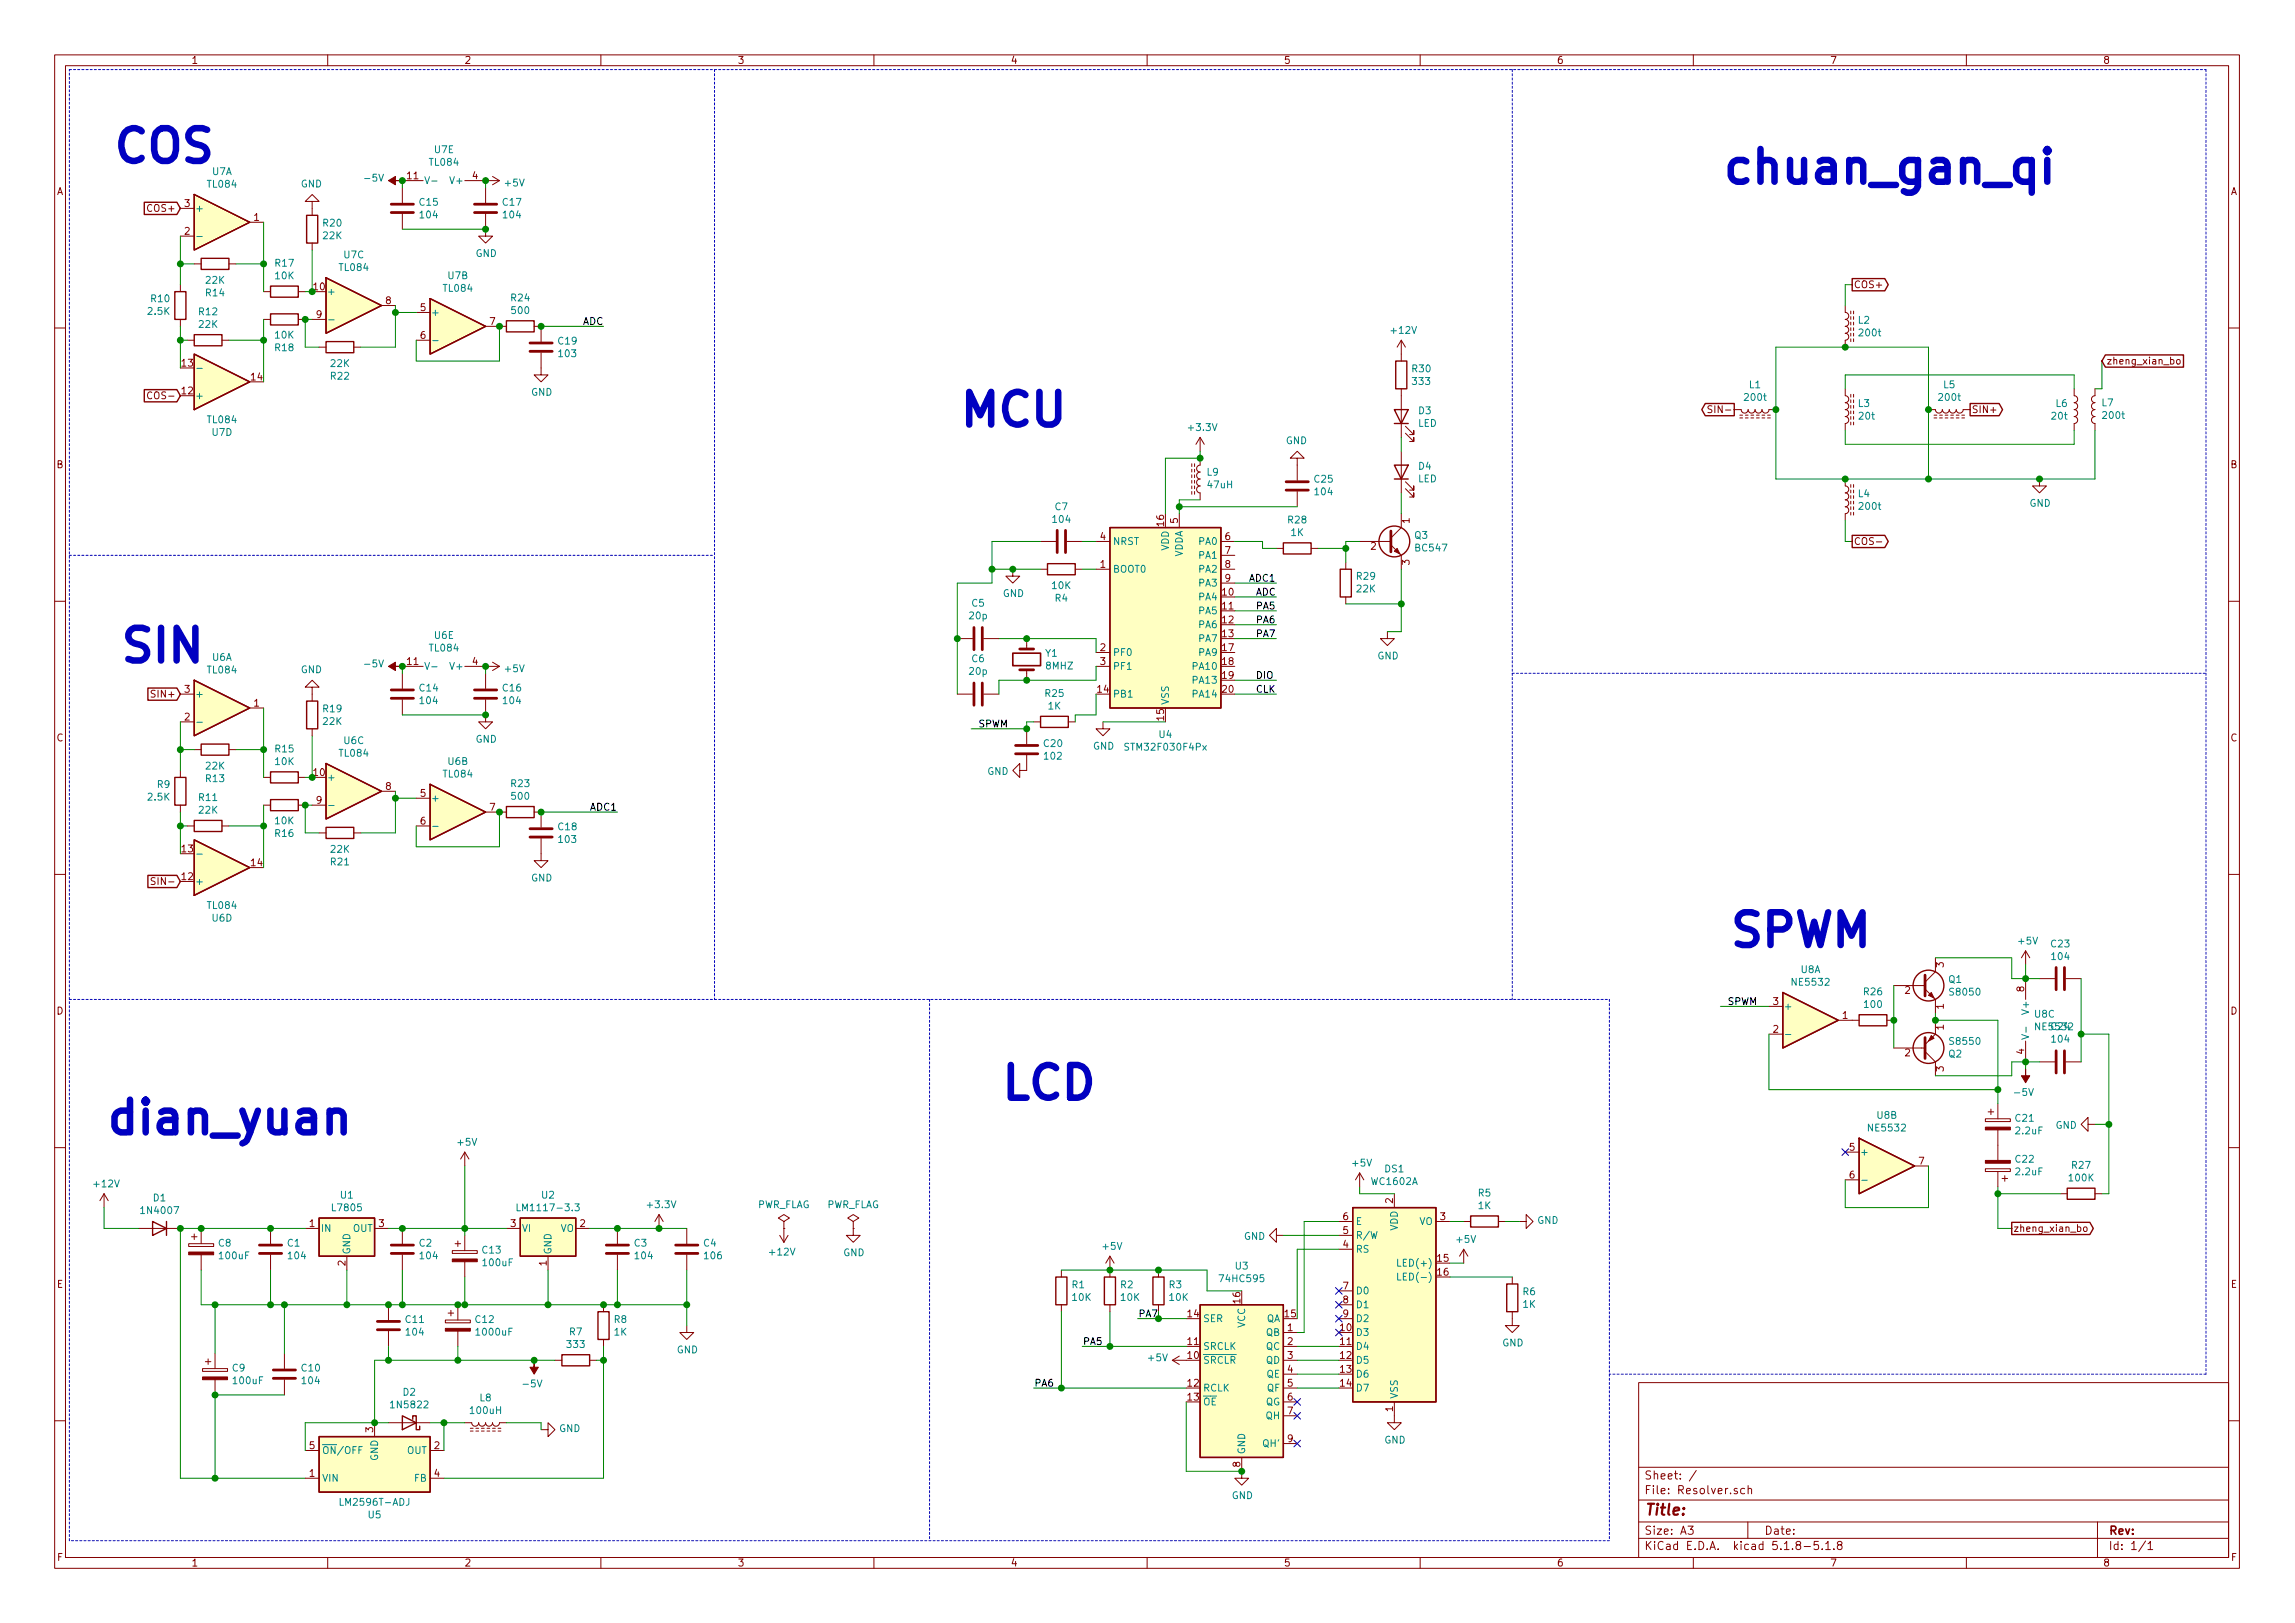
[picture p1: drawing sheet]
<svg xmlns="http://www.w3.org/2000/svg" width="420mm" height="297mm" viewBox="0 0 420 297" stroke-linecap="round" stroke-linejoin="round" font-family="sans-serif">
<defs><g id="words">
<g font-size="8.3" fill="#0000c2">
<text x="20.3" y="29.8">COS</text>
<text x="315" y="33.6">chuan_gan_qi</text>
<text x="175.3" y="78">MCU</text>
<text x="21.6" y="121.2">SIN</text>
<text x="316.2" y="173.3">SPWM</text>
<text x="182.9" y="201.2">LCD</text>
<text x="19" y="207.6">dian_yuan</text>
</g>
<text font-size="2.8" fill="#840000" x="301" y="277.3">Title:</text>
<g font-size="2.1" fill="#840000">
<text x="301" y="273.5">File: Resolver.sch</text>
<text x="301" y="270.8">Sheet: /</text>
<text x="301" y="280.9">Size: A3</text>
<text x="323" y="280.9">Date:</text>
<text x="386" y="280.9">Rev:</text>
<text x="301" y="283.7">KiCad E.D.A. kicad 5.1.8-5.1.8</text>
<text x="386" y="283.7">Id: 1/1</text>
</g>
<g font-size="1.8" fill="#840000">
<text x="35" y="11.7">1</text>
<text x="85" y="11.7">2</text>
<text x="135" y="11.7">3</text>
<text x="185" y="11.7">4</text>
<text x="235" y="11.7">5</text>
<text x="285" y="11.7">6</text>
<text x="335" y="11.7">7</text>
<text x="385" y="11.7">8</text>
<text x="10.4" y="35.7">A</text>
<text x="74.6" y="32.8">11</text>
<text x="86.5" y="32.8">4</text>
<text x="408.4" y="35.7">A</text>
<text x="27.4" y="38.8">COS+</text>
<text x="33.8" y="37.9">3</text>
<text x="46.5" y="40.4">1</text>
<text x="33.8" y="43">2</text>
<text x="57.5" y="53.1">10</text>
<text x="339.3" y="52.7">COS+</text>
<text x="57.9" y="58.2">9</text>
<text x="70.6" y="55.7">8</text>
<text x="77" y="56.9">5</text>
<text x="89.7" y="59.5">7</text>
<text x="77" y="62">6</text>
<text x="33.3" y="67.1">13</text>
<text x="46" y="69.6">14</text>
<text x="385.6" y="66.7">zheng_xian_bo</text>
<text x="27.8" y="73.1">COS-</text>
<text x="33.3" y="72.2">12</text>
<text x="313.7" y="75.6">SIN-</text>
<text x="360.9" y="75.6">SIN+</text>
<text x="10.4" y="85.7">B</text>
<text x="408.4" y="85.7">B</text>
<text x="215.6" y="95.8" transform="rotate(-90 215.6 95.8)">5</text>
<text x="258.1" y="95.8" transform="rotate(-90 258.1 95.8)">1</text>
<text x="201.4" y="98.8">4</text>
<text x="213.1" y="96.3" transform="rotate(-90 213.1 96.3)">16</text>
<text x="224.3" y="98.8">6</text>
<text x="224.3" y="101.4">7</text>
<text x="251" y="100.6">2</text>
<text x="339.3" y="99.7">COS-</text>
<text x="201.4" y="103.9">1</text>
<text x="224.3" y="103.9">8</text>
<text x="224.3" y="106.5">9</text>
<text x="258.1" y="103.4" transform="rotate(-90 258.1 103.4)">3</text>
<text x="223.8" y="109">10</text>
<text x="223.8" y="111.5">11</text>
<text x="201.4" y="119.2">2</text>
<text x="223.8" y="114.1">12</text>
<text x="223.8" y="116.6">13</text>
<text x="223.8" y="119.2">17</text>
<text x="74.6" y="121.7">11</text>
<text x="86.5" y="121.7">4</text>
<text x="201.4" y="121.7">3</text>
<text x="223.8" y="121.7">18</text>
<text x="223.8" y="124.2">19</text>
<text x="28.2" y="127.7">SIN+</text>
<text x="33.8" y="131.9">2</text>
<text x="33.8" y="126.8">3</text>
<text x="46.5" y="129.3">1</text>
<text x="201" y="126.8">14</text>
<text x="213.1" y="131.8" transform="rotate(-90 213.1 131.8)">15</text>
<text x="223.8" y="126.8">20</text>
<text x="10.4" y="135.7">C</text>
<text x="408.4" y="135.7">C</text>
<text x="57.5" y="142">10</text>
<text x="57.9" y="147.1">9</text>
<text x="70.6" y="144.6">8</text>
<text x="77" y="145.8">5</text>
<text x="89.7" y="148.4">7</text>
<text x="33.3" y="156">13</text>
<text x="77" y="150.9">6</text>
<text x="28.7" y="162">SIN-</text>
<text x="33.3" y="161.1">12</text>
<text x="46" y="158.5">14</text>
<text x="355.9" y="177" transform="rotate(-90 355.9 177)">3</text>
<text x="10.4" y="185.7">D</text>
<text x="324.6" y="183.9">3</text>
<text x="348.8" y="181.9">2</text>
<text x="355.9" y="184.7" transform="rotate(-90 355.9 184.7)">1</text>
<text x="370.6" y="181.5" transform="rotate(-90 370.6 181.5)">8</text>
<text x="408.4" y="185.7">D</text>
<text x="324.6" y="189">2</text>
<text x="337.3" y="186.5">1</text>
<text x="355.9" y="188.5" transform="rotate(-90 355.9 188.5)">1</text>
<text x="348.8" y="193.3">2</text>
<text x="355.9" y="196.1" transform="rotate(-90 355.9 196.1)">3</text>
<text x="370.6" y="192.9" transform="rotate(-90 370.6 192.9)">4</text>
<text x="338.6" y="210.6">5</text>
<text x="338.6" y="215.7">6</text>
<text x="351.3" y="213.1">7</text>
<text x="255" y="220.2" transform="rotate(-90 255 220.2)">2</text>
<text x="56.7" y="224.6">1</text>
<text x="69.4" y="224.6">3</text>
<text x="93.5" y="224.6">3</text>
<text x="106.2" y="224.6">2</text>
<text x="245.9" y="225.8">5</text>
<text x="245.9" y="223.3">6</text>
<text x="263.7" y="223.3">3</text>
<text x="368.6" y="225.5">zheng_xian_bo</text>
<text x="63.2" y="231.7" transform="rotate(-90 63.2 231.7)">2</text>
<text x="100.1" y="231.7" transform="rotate(-90 100.1 231.7)">1</text>
<text x="245.9" y="228.4">4</text>
<text x="263.2" y="230.9">15</text>
<text x="263.2" y="233.5">16</text>
<text x="10.4" y="235.7">E</text>
<text x="227.1" y="238.5" transform="rotate(-90 227.1 238.5)">16</text>
<text x="245.9" y="236">7</text>
<text x="245.9" y="238.5">8</text>
<text x="408.4" y="235.7">E</text>
<text x="217.5" y="241.1">14</text>
<text x="235.3" y="241.1">15</text>
<text x="235.7" y="243.6">1</text>
<text x="245.4" y="243.6">10</text>
<text x="245.9" y="241.1">9</text>
<text x="217.5" y="248.7">10</text>
<text x="217.5" y="246.2">11</text>
<text x="235.7" y="246.2">2</text>
<text x="235.7" y="248.7">3</text>
<text x="235.7" y="251.2">4</text>
<text x="245.4" y="246.2">11</text>
<text x="245.4" y="248.7">12</text>
<text x="245.4" y="251.2">13</text>
<text x="217.5" y="253.8">12</text>
<text x="217.5" y="256.3">13</text>
<text x="235.7" y="253.8">5</text>
<text x="235.7" y="256.3">6</text>
<text x="245.4" y="253.8">14</text>
<text x="68.3" y="262.1" transform="rotate(-90 68.3 262.1)">3</text>
<text x="235.7" y="258.9">7</text>
<text x="235.7" y="263.9">9</text>
<text x="255" y="258.3" transform="rotate(-90 255 258.3)">1</text>
<text x="56.7" y="265.2">5</text>
<text x="79.5" y="265.2">2</text>
<text x="227.1" y="268.5" transform="rotate(-90 227.1 268.5)">8</text>
<text x="56.7" y="270.3">1</text>
<text x="79.5" y="270.3">4</text>
<text x="10.5" y="285.7">F</text>
<text x="35" y="286.7">1</text>
<text x="85" y="286.7">2</text>
<text x="135" y="286.7">3</text>
<text x="185" y="286.7">4</text>
<text x="235" y="286.7">5</text>
<text x="285" y="286.7">6</text>
<text x="335" y="286.7">7</text>
<text x="385" y="286.7">8</text>
<text x="408.5" y="285.7">F</text>
</g>
<g font-size="1.8" fill="#008484">
<text x="79.6" y="28">U7E</text>
<text x="38.1" y="34.4">TL084</text>
<text x="38.9" y="32">U7A</text>
<text x="55.1" y="34.3">GND</text>
<text x="67" y="33.2">-5V</text>
<text x="78.7" y="30.3">TL084</text>
<text x="82.8" y="33.7">V+</text>
<text x="92.6" y="34.1">+5V</text>
<text x="35.7" y="38.8">+</text>
<text x="59.2" y="41.5">R20</text>
<text x="76.9" y="37.7">C15</text>
<text x="77" y="40">104</text>
<text x="92.1" y="37.7">C17</text>
<text x="92.2" y="40">104</text>
<text x="59.2" y="43.8">22K</text>
<text x="63" y="47.3">U7C</text>
<text x="87.1" y="47">GND</text>
<text x="37.7" y="51.9">22K</text>
<text x="50.4" y="48.8">R17</text>
<text x="50.4" y="51.1">10K</text>
<text x="62.2" y="49.6">TL084</text>
<text x="81.3" y="53.4">TL084</text>
<text x="82.1" y="51.1">U7B</text>
<text x="27.2" y="57.6">2.5K</text>
<text x="27.7" y="55.3">R10</text>
<text x="36.5" y="57.7">R12</text>
<text x="37.7" y="54.2">R14</text>
<text x="59.8" y="54">+</text>
<text x="78.9" y="57.8">+</text>
<text x="93.6" y="55.2">R24</text>
<text x="93.8" y="57.5">500</text>
<text x="340.2" y="59.2">L2</text>
<text x="36.5" y="60">22K</text>
<text x="50.4" y="64.3">R18</text>
<text x="50.4" y="62">10K</text>
<text x="102.3" y="63.1">C19</text>
<text x="102.4" y="65.4">103</text>
<text x="254.8" y="61.1">+12V</text>
<text x="340.5" y="61.6">200t</text>
<text x="60.6" y="69.5">R22</text>
<text x="60.6" y="67.2">22K</text>
<text x="258.6" y="68.1">R30</text>
<text x="258.7" y="70.4">333</text>
<text x="320.3" y="71.1">L1</text>
<text x="355.9" y="71.1">L5</text>
<text x="35.7" y="73.1">+</text>
<text x="38.1" y="77.5">TL084</text>
<text x="97.2" y="72.4">GND</text>
<text x="259.7" y="75.8">D3</text>
<text x="319.6" y="73.4">200t</text>
<text x="340.2" y="74.5">L3</text>
<text x="340.4" y="76.8">20t</text>
<text x="355.1" y="73.4">200t</text>
<text x="375.7" y="76.8">20t</text>
<text x="376.4" y="74.5">L6</text>
<text x="384.8" y="74.4">L7</text>
<text x="385.1" y="76.7">200t</text>
<text x="38.9" y="79.8">U7D</text>
<text x="217.8" y="78.9">+3.3V</text>
<text x="235.4" y="81.3">GND</text>
<text x="259.6" y="78.1">LED</text>
<text x="221" y="87.1">L9</text>
<text x="221.2" y="89.4">47uH</text>
<text x="240.7" y="88.3">C25</text>
<text x="259.6" y="88.3">LED</text>
<text x="259.7" y="86">D4</text>
<text x="192.8" y="95.7">104</text>
<text x="193.2" y="93.4">C7</text>
<text x="235.9" y="95.8">R28</text>
<text x="240.8" y="90.6">104</text>
<text x="340.2" y="91">L4</text>
<text x="340.5" y="93.3">200t</text>
<text x="371.6" y="92.7">GND</text>
<text x="203.7" y="99.7">NRST</text>
<text x="214" y="100.8" transform="rotate(-90 214 100.8)">VDD</text>
<text x="219.6" y="99.7">PA0</text>
<text x="236.4" y="98.1">1K</text>
<text x="259" y="98.6">Q3</text>
<text x="259.3" y="100.9">BC547</text>
<text x="192.7" y="107.8">10K</text>
<text x="203.7" y="104.8">BOOT0</text>
<text x="216.5" y="102.1" transform="rotate(-90 216.5 102.1)">VDDA</text>
<text x="219.6" y="102.3">PA1</text>
<text x="219.6" y="104.8">PA2</text>
<text x="219.6" y="107.4">PA3</text>
<text x="248.4" y="106.1">R29</text>
<text x="177.5" y="113.3">20p</text>
<text x="178" y="111">C5</text>
<text x="183.6" y="109.3">GND</text>
<text x="193.2" y="110.1">R4</text>
<text x="219.6" y="109.9">PA4</text>
<text x="219.6" y="112.4">PA5</text>
<text x="248.4" y="108.4">22K</text>
<text x="78.7" y="119.2">TL084</text>
<text x="79.6" y="116.9">U6E</text>
<text x="219.6" y="115">PA6</text>
<text x="219.6" y="117.5">PA7</text>
<text x="38.1" y="123.3">TL084</text>
<text x="38.9" y="120.9">U6A</text>
<text x="55.1" y="123.2">GND</text>
<text x="67" y="122.1">-5V</text>
<text x="82.8" y="122.6">V+</text>
<text x="92.6" y="123">+5V</text>
<text x="177.5" y="123.5">20p</text>
<text x="178" y="121.2">C6</text>
<text x="191.4" y="120.2">Y1</text>
<text x="191.5" y="122.5">8MHZ</text>
<text x="203.7" y="120.1">PF0</text>
<text x="203.7" y="122.6">PF1</text>
<text x="218.6" y="122.6">PA10</text>
<text x="218.6" y="125.1">PA13</text>
<text x="219.6" y="120.1">PA9</text>
<text x="252.2" y="120.7">GND</text>
<text x="35.7" y="127.7">+</text>
<text x="59.2" y="130.4">R19</text>
<text x="76.9" y="126.6">C14</text>
<text x="77" y="128.9">104</text>
<text x="92.1" y="126.6">C16</text>
<text x="92.2" y="128.9">104</text>
<text x="191.4" y="127.5">R25</text>
<text x="191.9" y="129.9">1K</text>
<text x="203.7" y="127.7">PB1</text>
<text x="214" y="129.1" transform="rotate(-90 214 129.1)">VSS</text>
<text x="218.6" y="127.7">PA14</text>
<text x="50.4" y="137.7">R15</text>
<text x="59.2" y="132.7">22K</text>
<text x="63" y="136.2">U6C</text>
<text x="87.1" y="135.9">GND</text>
<text x="191.2" y="136.7">C20</text>
<text x="200.1" y="137.2">GND</text>
<text x="206.4" y="137.4">STM32F030F4Px</text>
<text x="212.2" y="135.1">U4</text>
<text x="37.7" y="143.1">R13</text>
<text x="37.7" y="140.8">22K</text>
<text x="50.4" y="140">10K</text>
<text x="59.8" y="142.9">+</text>
<text x="62.2" y="138.5">TL084</text>
<text x="81.3" y="142.3">TL084</text>
<text x="82.1" y="140">U6B</text>
<text x="180.7" y="141.8">GND</text>
<text x="191.3" y="139">102</text>
<text x="27.2" y="146.5">2.5K</text>
<text x="28.8" y="144.2">R9</text>
<text x="36.5" y="146.6">R11</text>
<text x="36.5" y="148.9">22K</text>
<text x="78.9" y="146.7">+</text>
<text x="93.6" y="144.1">R23</text>
<text x="93.8" y="146.4">500</text>
<text x="50.4" y="153.2">R16</text>
<text x="50.4" y="150.9">10K</text>
<text x="102.3" y="152">C18</text>
<text x="102.4" y="154.3">103</text>
<text x="35.7" y="162">+</text>
<text x="60.6" y="158.4">R21</text>
<text x="60.6" y="156.1">22K</text>
<text x="97.2" y="161.3">GND</text>
<text x="38.1" y="166.4">TL084</text>
<text x="38.9" y="168.7">U6D</text>
<text x="369.6" y="172.9">+5V</text>
<text x="375.6" y="173.4">C23</text>
<text x="329.7" y="178.1">U8A</text>
<text x="356.8" y="179.9">Q1</text>
<text x="375.7" y="175.7">104</text>
<text x="326.5" y="184.8">+</text>
<text x="328.3" y="180.4">NE5532</text>
<text x="341.3" y="182.2">R26</text>
<text x="341.4" y="184.5">100</text>
<text x="357.2" y="182.2">S8050</text>
<text x="371.5" y="185.3" transform="rotate(-90 371.5 185.3)">V+</text>
<text x="357.2" y="191.2">S8550</text>
<text x="372.5" y="186.2">U8C</text>
<text x="372.8" y="188.6">NE5532</text>
<text x="375.6" y="188.5">C24</text>
<text x="375.7" y="190.8">104</text>
<text x="356.8" y="193.5">Q2</text>
<text x="369.1" y="200.6">-5V</text>
<text x="83.9" y="209.7">+5V</text>
<text x="342.2" y="207.1">NE5532</text>
<text x="343.7" y="204.8">U8B</text>
<text x="369" y="205.3">C21</text>
<text x="369.1" y="207.6">2.2uF</text>
<text x="376.3" y="206.6">GND</text>
<text x="247.7" y="213.5">+5V</text>
<text x="253.6" y="214.6">DS1</text>
<text x="340.5" y="211.5">+</text>
<text x="369" y="212.8">C22</text>
<text x="369.1" y="215.1">2.2uF</text>
<text x="379.4" y="213.9">R27</text>
<text x="17.3" y="217.3">+12V</text>
<text x="28.1" y="219.9">D1</text>
<text x="61" y="221.7">L7805</text>
<text x="62.4" y="219.4">U1</text>
<text x="95.6" y="221.7">LM1117-3.3</text>
<text x="99.2" y="219.4">U2</text>
<text x="118.7" y="221.1">+3.3V</text>
<text x="138.6" y="221.1">PWR_FLAG</text>
<text x="151.3" y="221.1">PWR_FLAG</text>
<text x="251.2" y="216.9">WC1602A</text>
<text x="270.7" y="219">R5</text>
<text x="270.7" y="221.3">1K</text>
<text x="378.9" y="216.2">100K</text>
<text x="26.1" y="222.2">1N4007</text>
<text x="58.7" y="225.5">IN</text>
<text x="64.6" y="225.5">OUT</text>
<text x="95.5" y="225.5">VI</text>
<text x="102.6" y="225.5">VO</text>
<text x="227.7" y="226.9">GND</text>
<text x="248.2" y="226.7">R/W</text>
<text x="248.2" y="224.2">E</text>
<text x="255.9" y="225.3" transform="rotate(-90 255.9 225.3)">VDD</text>
<text x="259.8" y="224.2">VO</text>
<text x="266.8" y="227.5">+5V</text>
<text x="281.4" y="224">GND</text>
<text x="40" y="228.2">C8</text>
<text x="40.3" y="230.5">100uF</text>
<text x="52.7" y="228.2">C1</text>
<text x="52.9" y="230.5">104</text>
<text x="64.1" y="229.7" transform="rotate(-90 64.1 229.7)">GND</text>
<text x="76.8" y="228.2">C2</text>
<text x="77" y="230.5">104</text>
<text x="88.4" y="229.4">C13</text>
<text x="88.5" y="231.7">100uF</text>
<text x="101" y="229.7" transform="rotate(-90 101 229.7)">GND</text>
<text x="116.2" y="228.2">C3</text>
<text x="116.4" y="230.5">104</text>
<text x="128.9" y="228.2">C4</text>
<text x="129.1" y="230.5">106</text>
<text x="141" y="229.8">+12V</text>
<text x="154.4" y="229.9">GND</text>
<text x="202" y="228.7">+5V</text>
<text x="226.2" y="232.3">U3</text>
<text x="248.2" y="229.3">RS</text>
<text x="256.6" y="231.8">LED(+)</text>
<text x="196.3" y="235.8">R1</text>
<text x="196.4" y="238.1">10K</text>
<text x="205.2" y="235.8">R2</text>
<text x="205.3" y="238.1">10K</text>
<text x="214.1" y="235.8">R3</text>
<text x="214.1" y="238.1">10K</text>
<text x="223.6" y="234.7">74HC595</text>
<text x="248.2" y="236.9">D0</text>
<text x="248.2" y="239.4">D1</text>
<text x="257.1" y="234.4">LED(-)</text>
<text x="278.8" y="237">R6</text>
<text x="278.8" y="239.4">1K</text>
<text x="74.3" y="242.1">C11</text>
<text x="74.4" y="244.4">104</text>
<text x="87.1" y="242.1">C12</text>
<text x="87.4" y="244.4">1000uF</text>
<text x="104.3" y="244.4">R7</text>
<text x="112.5" y="242.1">R8</text>
<text x="112.5" y="244.4">1K</text>
<text x="220.2" y="242">SER</text>
<text x="228" y="243" transform="rotate(-90 228 243)">VCC</text>
<text x="231.8" y="244.5">QB</text>
<text x="231.8" y="242">QA</text>
<text x="248.2" y="244.5">D3</text>
<text x="248.2" y="242">D2</text>
<text x="42.6" y="251">C9</text>
<text x="55.3" y="251">C10</text>
<text x="103.9" y="246.7">333</text>
<text x="123.9" y="247.7">GND</text>
<text x="210.3" y="249.1">+5V</text>
<text x="220.2" y="249.6">SRCLR</text>
<text x="220.2" y="247.1">SRCLK</text>
<text x="231.8" y="247.1">QC</text>
<text x="231.8" y="249.6">QD</text>
<text x="248.2" y="247.1">D4</text>
<text x="248.2" y="249.6">D5</text>
<text x="275" y="246.4">GND</text>
<text x="42.8" y="253.3">100uF</text>
<text x="55.4" y="253.3">104</text>
<text x="71.8" y="257.7">1N5822</text>
<text x="73.8" y="255.4">D2</text>
<text x="87.9" y="256.5">L8</text>
<text x="96" y="253.9">-5V</text>
<text x="220.2" y="254.7">RCLK</text>
<text x="220.2" y="257.2">OE</text>
<text x="231.7" y="257.2">QG</text>
<text x="231.9" y="252.1">QE</text>
<text x="232" y="254.7">QF</text>
<text x="248.2" y="252.1">D6</text>
<text x="248.2" y="254.7">D7</text>
<text x="255.9" y="256.1" transform="rotate(-90 255.9 256.1)">VSS</text>
<text x="86.3" y="258.8">100uH</text>
<text x="102.4" y="262.1">GND</text>
<text x="231.8" y="259.8">QH</text>
<text x="58.9" y="266.1">ON/OFF</text>
<text x="69.2" y="267.4" transform="rotate(-90 69.2 267.4)">GND</text>
<text x="74.5" y="266.1">OUT</text>
<text x="228" y="266.2" transform="rotate(-90 228 266.2)">GND</text>
<text x="231.4" y="264.8">QH'</text>
<text x="253.4" y="264.2">GND</text>
<text x="58.9" y="271.2">VIN</text>
<text x="62.7" y="275.6">LM2596T-ADJ</text>
<text x="75.9" y="271.2">FB</text>
<text x="225.5" y="274.4">GND</text>
<text x="67.5" y="277.9">U5</text>
</g>
<g font-size="1.8">
<text x="106.7" y="59.5">ADC</text>
<text x="228.6" y="106.5">ADC1</text>
<text x="229.9" y="111.5">PA5</text>
<text x="229.9" y="109">ADC</text>
<text x="229.9" y="116.6">PA7</text>
<text x="229.9" y="114.1">PA6</text>
<text x="229.9" y="124.2">DIO</text>
<text x="229.9" y="126.8">CLK</text>
<text x="179.1" y="133.1">SPWM</text>
<text x="107.9" y="148.4">ADC1</text>
<text x="316.2" y="183.9">SPWM</text>
<text x="208.7" y="241.1">PA7</text>
<text x="198.5" y="246.2">PA5</text>
<text x="189.6" y="253.8">PA6</text>
</g>
</g></defs>
<g fill="none" stroke="#840000" stroke-width=".18">
<path d="M10 10h400v277h-400zM12 12h396v273.1h-396zM60 10v2M110 10v2M160 10v2M210 10v2M260 10v2M310 10v2M360 10v2M33 38.1h2.6M57.1 36.9h1.3l-1.3-1.3-1.2 1.3h1.2v2.5M73.7 34.3v2.8"/>
<path d="M73.7 39.2v2.7M73.7 33.1h3.8M85.1 33.1h6.3M88.9 39.2v4h1.3l-1.3 1.3-1.3-1.3h1.3M88.9 34.3v2.8M90.2 32.3l1.2 .8M91.4 33.1l-1.2 .7M33 43.2h2.6M33 52.1v1.3M33 58.5v1.2M35.6 48.3h1.2M41.9 48.3h1.3"/>
<path d="M45.7 40.7h2.6M48.3 58.5h1.2M48.3 53.4h1.2M54.6 58.5h1.3M54.6 53.4h1.3M57.1 58.5h2.6M57.1 44.5v1.3M69.8 55.9h2.6M76.2 57.2h2.5M88.9 59.7h3.8M97.8 59.7h1.3v2.8M337.8 55.9v1.3a.63 .63 0 0 1 .7 .6 .63 .63 0 0 1-.7 .7 .63 .63 0 0 1 .7 .6 .63 .63 0 0 1-.7 .6 .63 .63 0 0 1 .7 .7 .63 .63 0 0 1-.7 .6 .63 .63 0 0 1 .7 .6 .63 .63 0 0 1-.7 .7v1.2"/>
<path d="M338.8 56.9v.5M338.8 57.9v.6M338.8 59v.5M338.8 60v.5M339.3 56.9v.5M339.3 57.9v.6M339.3 59v.5M339.3 60v.5M10 60h2M27.8 71.8a.6 .6 0 0 0-.8 .5 .6 .6 0 0 0 .6 .7l.2-.1M34.3 62.3h1.3M40.6 62.3h1.3"/>
<path d="M58.4 63.5h1.3M64.8 63.5h1.2M76.2 62.3h2.5M99.1 64.6v4h1.2l-1.2 1.3-1.3-1.3h1.3M256.5 62.3v3.8M256.5 71.2v8.8M256.5 62.3l-.7 1.2M256.5 62.3l.8 1.2M257.3 79.3l1.5 1.5v-.8v.8h-.7M257.3 78l1.5 1.5v-.7v.7h-.7M313.4 74.3h-.5l-.2 .2 .1 .3 .6 .2v.4l-.2 .1h-.5M317.5 75h1.3a.63 .63 0 0 0 .6 .6 .63 .63 0 0 0 .6-.6 .63 .63 0 0 0 .7 .6 .63 .63 0 0 0 .6-.6 .63 .63 0 0 0 .6 .6 .63 .63 0 0 0 .7-.6 .63 .63 0 0 0 .6 .6 .63 .63 0 0 0 .6-.6h1.3"/>
<path d="M318.5 76h.5M318.5 76.5h.5M319.5 76h.5M319.5 76.5h.5M320.5 76h.6M320.5 76.5h.6M321.6 76h.5M321.6 76.5h.5M322.6 76h.5M322.6 76.5h.5M323.6 76h.5M323.6 76.5h.5"/>
<path d="M337.8 71.2v1.2a.63 .63 0 0 1 .7 .7 .63 .63 0 0 1-.7 .6 .63 .63 0 0 1 .7 .6 .63 .63 0 0 1-.7 .7 .63 .63 0 0 1 .7 .6 .63 .63 0 0 1-.7 .6 .63 .63 0 0 1 .7 .7 .63 .63 0 0 1-.7 .6v1.3M338.8 61v.5M338.8 62v.5M338.8 72.2v.5M338.8 73.2v.5M338.8 74.2v.5M338.8 75.2v.5M338.8 76.2v.5M338.8 77.3v.5M339.3 61v.5M339.3 62v.5M339.3 72.2v.5"/>
<path d="M339.3 73.2v.5M339.3 74.2v.5M339.3 75.2v.5M339.3 76.2v.5M339.3 77.3v.5M353.1 75h1.2a.63 .63 0 0 0 .7 .6 .63 .63 0 0 0 .6-.6 .63 .63 0 0 0 .6 .6 .63 .63 0 0 0 .7-.6 .63 .63 0 0 0 .6 .6 .63 .63 0 0 0 .6-.6 .63 .63 0 0 0 .7 .6 .63 .63 0 0 0 .6-.6h1.3M354.1 76h.5M354.1 76.5h.5M355.1 76h.5M355.1 76.5h.5M356.1 76h.5M356.1 76.5h.5"/>
<path d="M357.1 76h.5M357.1 76.5h.5M358.1 76h.5M358.1 76.5h.5M359.2 76h.5M359.2 76.5h.5M379.7 71.2v1.2a.63 .63 0 0 1 .7 .7 .63 .63 0 0 1-.7 .6 .63 .63 0 0 1 .7 .6 .63 .63 0 0 1-.7 .7 .63 .63 0 0 1 .7 .6 .63 .63 0 0 1-.7 .6 .63 .63 0 0 1 .7 .7 .63 .63 0 0 1-.7 .6v1.3M383.5 71.2v1.2a.63 .63 0 0 0-.6 .7 .63 .63 0 0 0 .6 .6 .63 .63 0 0 0-.6 .6 .63 .63 0 0 0 .6 .7 .63 .63 0 0 0-.6 .6 .63 .63 0 0 0 .6 .6 .63 .63 0 0 0-.6 .7 .63 .63 0 0 0 .6 .6v1.3M398.6 65.8h.3l.2 .1-.1 .7h-.3l-.2-.2zM408 60h2M190.5 99.1h2.8M195.3 99.1h2.8"/>
<path d="M200.7 99.1h2.5M215.9 94v2.6M218.2 84.9v.5M218.2 85.9v.5M218.2 86.9v.5M218.2 87.9v.5M218.2 88.9v.5M218.2 90v.5M218.7 84.9v.5M218.7 85.9v.5M218.7 86.9v.5M218.7 87.9v.5"/>
<path d="M218.7 88.9v.5M218.7 90v.5M219.7 83.9v1.2a.63 .63 0 0 0-.6 .7 .63 .63 0 0 0 .6 .6 .63 .63 0 0 0-.6 .6 .63 .63 0 0 0 .6 .7 .63 .63 0 0 0-.6 .6 .63 .63 0 0 0 .6 .6 .63 .63 0 0 0-.6 .7 .63 .63 0 0 0 .6 .6v1.3M219.7 80v2.6M219.7 80l-.8 1.3M219.7 80l.8 1.3M223.5 99.1h2.6M237.5 83.9h1.3l-1.3-1.3-1.3 1.3h1.3v4M237.5 90v2.7M248.9 99.1h5.7M254.6 99.7l1.9 1.9v2.6M256.5 94v2.6l-1.9 1.9"/>
<path d="M256.5 82.6v7.6M257.3 89.4l1.5 1.6v-.8v.8h-.7M257.3 88.2l1.5 1.5v-.8v.8h-.7M337.8 87.7v1.2a.63 .63 0 0 1 .7 .7 .63 .63 0 0 1-.7 .6 .63 .63 0 0 1 .7 .6 .63 .63 0 0 1-.7 .7 .63 .63 0 0 1 .7 .6 .63 .63 0 0 1-.7 .6 .63 .63 0 0 1 .7 .7 .63 .63 0 0 1-.7 .6v1.3M338.8 88.7v.5M338.8 89.7v.5M338.8 90.7v.5M338.8 91.7v.5M338.8 92.7v.6M338.8 93.8v.5M339.3 88.7v.5M339.3 89.7v.5"/>
<path d="M339.3 90.7v.5M339.3 91.7v.5M339.3 92.7v.6M339.3 93.8v.5M343.5 99.2h1M373.4 87.7v1.2h1.2l-1.2 1.3-1.3-1.3h1.3M10 110h2M175.3 116.9h2.8M180.1 116.9h2.8M185.4 104.2v1.2h1.3l-1.3 1.3-1.3-1.3h1.3M188 116.9v1.9M190.5 104.2h1.3"/>
<path d="M196.8 104.2h1.3M200.7 104.2h2.5M200.7 119.4h2.5M223.5 104.2h2.6M223.5 101.6h2.6M223.5 106.7h2.6M233.7 100.4h1.2M240 100.4h1.3M246.4 102.9v1.3M246.4 109.3v1.2M254 115.6v1.3h1.3l-1.3 1.2-1.3-1.2h1.3M408 110h2"/>
<path d="M28.4 126.4l-.5-.1-.2 .3 .1 .3 .5 .2v.4l-.2 .1-.4-.1M33 132.1h2.6M33 127h2.6M35.6 137.2h1.2M41.9 137.2h1.3M45.7 129.6h2.6M57.1 125.8h1.3l-1.3-1.3-1.2 1.3h1.2v2.5M57.1 133.4v1.3M73.7 122h3.8M73.7 123.2v2.8M73.7 128.1v2.7M85.1 122h6.3"/>
<path d="M88.9 128.1v4h1.3l-1.3 1.3-1.3-1.3h1.3M88.9 123.2v2.8M90.2 121.2l1.2 .8M91.4 122l-1.2 .7M175.3 127h2.8M180.1 127h2.8M188 138.2v2.8h-1.3v1.3l-1.3-1.3 1.3-1.3v1.3M188 122.6v1.9M188 133.4v2.8M189.2 132.1h1.3M195.6 132.1h1.2M200.7 122h2.5"/>
<path d="M201.9 132.1v1.3h1.3l-1.3 1.3-1.2-1.3h1.2M33 141v1.3M33 147.4v1.2M34.3 151.2h1.3M40.6 151.2h1.3M48.3 147.4h1.2M48.3 142.3h1.2M54.6 147.4h1.3M54.6 142.3h1.3M57.1 147.4h2.6M58.4 152.4h1.3M64.8 152.4h1.2"/>
<path d="M69.8 144.8h2.6M76.2 146.1h2.5M76.2 151.2h2.5M88.9 148.6h3.8M97.8 148.6h1.3v2.8M99.1 153.5v4h1.2l-1.2 1.3-1.3-1.3h1.3M10 160h2M28.4 160.7l-.5-.1-.2 .3 .1 .3 .5 .2v.4l-.2 .1-.4-.1M354.3 175.3v2.5l-1.9 1.9M370.8 174l-.7 1.3M370.8 174v2.6M370.8 179.1v3.8"/>
<path d="M370.8 174l.8 1.3M373.4 179.1h2.8M378.2 179.1h2.8M408 160h2M323.8 189.3h2.6M323.8 184.2h2.6M336.5 186.7h3.9M345.4 186.7h1.3M346.7 180.4h5.7M346.7 191.8h5.7M352.4 181l1.9 1.9v2.6M352.4 192.4l1.9 1.9v2.6"/>
<path d="M354.3 186.7v2.6l-1.9 1.9M370.8 190.5v3.8M373.4 194.3h2.8M378.2 194.3h2.8M10 210h2M19 218.5l-.7 1.2M19 218.5v2.5M19 218.5l.8 1.2M85.1 210.9v2.5M85.1 210.9l-.8 1.2M85.1 210.9l.8 1.2M248.9 214.7l-.7 1.2"/>
<path d="M248.9 214.7v2.5M248.9 214.7l.8 1.2M255.3 218.5v2.5M337.8 210.9h2.6M337.8 215.9h2.6M350.5 213.4h2.6M363.5 204.8h4.5v.5h-4.5zM363.5 213.9h4.5v.5h-4.5zM364 203.5h1M364.5 203v1M365.8 202v2.8M365.8 206.8v5.6"/>
<path d="M365.8 214.4v2.8M366.5 215.7h1M367 215.2v1M377.2 218.5h1.3M382.3 205.8v-1.3l-1.3 1.3 1.3 1.2v-1.2h1.2M383.5 218.5h1.3M408 210h2M25.4 224.8h7.6M34.5 227.6h4.6v.5h-4.6zM35.1 226.4h1M35.6 225.8v1.1M36.8 224.8v2.8"/>
<path d="M36.8 229.7v2.7M49.5 224.8v2.8M49.5 229.7v2.7M55.9 224.8h2.5M63.5 229.9v2.5M68.6 224.8h2.5M71.1 238.8v2.8M73.7 224.8v2.8M73.7 229.7v2.7M82.5 239.8v1M82.8 228.9h4.6v.5h-4.6zM83.3 227.6h1"/>
<path d="M83.8 227.1v1M83.8 238.8v2.8M85.1 226.1v2.8M85.1 230.9v2.8M92.7 224.8h2.5M100.3 229.9v2.5M105.4 224.8h2.5M110.5 238.8v1.3M113 224.8v2.8M113 229.7v2.7M120.6 222.3l-.7 1.3M120.6 222.3v2.5"/>
<path d="M120.6 222.3l.8 1.3M125.7 224.8v2.8M125.7 229.7v2.7M142.7 226.1l.8 1.3M143.5 223.6l1-.7-1-.6-1 .6 1 .7v1.2M143.5 224.8h.1M143.5 224.8v2.6M144.3 226.1l-.8 1.3M156.2 223.6l1-.7-1-.6-1 .6 1 .7v1.2M156.2 224.8h.1M156.2 224.8v1.3h1.3l-1.3 1.3-1.3-1.3h1.3M194.3 232.4v1.3"/>
<path d="M194.3 238.8v1.3M203.2 229.9v3.8M203.2 238.8v1.3M203.2 229.9l-.8 1.3M203.2 229.9l.8 1.3M212.1 232.4v1.3M212.1 238.8v1.3M233.7 226.1v-1.3l-1.3 1.3 1.3 1.3v-1.3h1.2M245.1 223.6h2.5M245.1 228.6h2.5M245.1 226.1h2.5M245.1 236.3h2.5"/>
<path d="M245.1 238.8h2.5M262.9 223.6h2.5M268 228.6l-.8 1.3M268 228.6v2.6M268 228.6l.7 1.3M268 223.6h1.2M274.3 223.6h1.3M276.9 233.7v1.3M278.1 223.6h1.3v-1.3l1.3 1.3-1.3 1.2v-1.2M381.6 224.6l.3-.1 .1 .2v.6l-.3 .1-.3-.2zM37.1 250.5h4.6v.5h-4.6zM37.6 249.2h1"/>
<path d="M38.1 248.7v1M39.4 247.7v2.8M39.4 252.5v2.8M52.1 247.7v2.8M52.1 252.5v2.8M71.1 243.6v2.8M81.5 241.6h4.6v.5h-4.6zM82 240.3h1.1M83.8 243.6v2.8M101.6 249h1.3M107.9 249h1.3M110.5 245.1v1.3"/>
<path d="M125.7 242.6v1.3h1.3l-1.3 1.2-1.2-1.2h1.2M214.6 249h2.6M214.6 249l1.3 .7M215.9 248.2l-1.3 .8M234.9 249h2.6M234.9 243.9h2.6M234.9 246.4h2.6M234.9 251.5h2.6M234.9 254h2.6M234.9 256.6h2.6M234.9 259.1h2.6M245.1 241.3h2.5"/>
<path d="M255.3 256.6v3.8h1.2l-1.2 1.3-1.3-1.3h1.3M276.9 240.1v2.5h1.2l-1.2 1.3-1.3-1.3h1.3M300 253h108v32.1h-108zM10 260h2M55.9 270.5h2.5M55.9 265.5h2.5M68.6 260.4v2.5M71.1 260.4h7.6M78.7 270.5h2.6M78.7 265.5h2.6M85.1 260.4h1.3a.63 .63 0 0 0 .6 .6 .63 .63 0 0 0 .6-.6 .63 .63 0 0 0 .7 .6 .63 .63 0 0 0 .6-.6 .63 .63 0 0 0 .6 .6 .63 .63 0 0 0 .7-.6 .63 .63 0 0 0 .6 .6 .63 .63 0 0 0 .6-.6h1.3M86.1 261.4h.5"/>
<path d="M86.1 261.9h.5M87.1 261.4h.5M87.1 261.9h.5M88.1 261.4h.5M88.1 261.9h.5M89.2 261.4h.5M89.2 261.9h.5M90.2 261.4h.5M90.2 261.9h.5M91.2 261.4h.5M91.2 261.9h.5M99.1 261.7h1.2v-1.3l1.3 1.3-1.3 1.2v-1.2"/>
<path d="M227.3 266.7v3.8h1.3l-1.3 1.3-1.2-1.3h1.2M234.9 264.2h2.6M300 278.5h108M300 274.5h108M300 268.5h108M309 279.3h1l-.5 .6 .4 .1v.7l-.2 .1-.7-.1M310.5 269.1l-1.2 2M319.4 272.5l-.4-.1-.3 .3v.6l.3 .1 .4-.1M320 278.5v3M320 272.5l.2-.1 .4 .1 .1 .9M320 271.9v1.5M384 278.5v6.6"/>
<path d="M408 260h2M60 285.1v1.9M110 285.1v1.9M160 285.1v1.9M210 285.1v1.9M260 285.1v1.9M300 281.5h108M310 285.1v1.9M330.3 283h1.1M332.9 282.1h-.7l-.1 .7 .2-.1h.5l.1 .3v.5l-.2 .1-.6-.1M333.6 283.5v.1M334.2 282.5l.5-.4v1.5"/>
<path d="M334.2 283.6h.9M335.7 283.5v.1M336.7 282.7l-.3-.2v-.2l.3-.2 .4 .1 .1 .2v.2l-.5 .1-.3 .3v.5l.3 .1h.3l.2-.3v-.3l-.2-.3M360 285.1v1.9M392.8 282l-1.3 2M393.2 282.5l.5-.4v1.5M393.2 283.6h.9"/>
</g>
<g fill="none" stroke="#840000" stroke-width=".25">
<path d="M26.4 37h6l.6 1.1-.6 1.2h-6zM35.6 35.6l10.1 5.1-10.1 5.1zM56.1 39.4h2.1v5.1h-2.1zM32 53.4h2v5.1h-2zM36.8 47.3h5.1v2h-5.1zM49.5 52.4h5.1v2h-5.1zM49.5 57.4h5.1v2.1h-5.1zM59.7 50.8l10.1 5.1-10.1 5.1zM78.7 54.6l10.2 5.1-10.2 5.1zM92.7 58.7h5.1v2h-5.1zM339.1 51h6l.6 1.1-.6 1.1h-6zM26.4 71.3h6l.6 1.1-.6 1.1h-6z"/>
<path d="M35.6 61.3h5v2h-5zM35.6 64.8l10.1 5.1-10.1 5.1zM59.7 62.5h5.1v2.1h-5.1zM255.3 75h2.5l-1.3 2.5zM255.3 77.5h2.5M255.5 66.1h2.1v5.1h-2.1zM312.2 73.8h5.3v2.3h-5.3l-.6-1.1zM360.7 73.8h5.3l.6 1.2-.6 1.1h-5.3zM385.4 65h14.3v2.2h-14.3l-.6-1.1zM203.2 96.6h20.3v33h-20.3zM234.9 99.4h5.1v2h-5.1zM255.3 85.1h2.5l-1.3 2.6z"/>
<path d="M255.3 87.7h2.5M339.1 98h6l.6 1.1-.6 1.1h-6zM191.8 103.2h5v2h-5zM245.4 104.2h2v5.1h-2zM27.1 125.9h5.3l.6 1.1-.6 1.2h-5.3zM35.6 124.5l10.1 5.1-10.1 5.1zM36.8 136.2h5.1v2h-5.1zM56.1 128.3h2.1v5.1h-2.1zM59.7 139.7l10.1 5.1-10.1 5.1zM190.5 131.1h5.1v2h-5.1zM32 142.3h2v5.1h-2zM35.6 150.2h5v2h-5z"/>
<path d="M35.6 153.7l10.1 5.1-10.1 5.1zM49.5 141.3h5.1v2h-5.1zM49.5 146.3h5.1v2.1h-5.1zM59.7 151.4h5.1v2.1h-5.1zM78.7 143.5l10.2 5.1-10.2 5.1zM92.7 147.6h5.1v2h-5.1zM27.1 160.2h5.3l.6 1.1-.6 1.1h-5.3zM326.4 181.6l10.1 5.1-10.1 5.1zM340.4 185.7h5v2h-5zM340.4 208.3l10.1 5.1-10.1 5.1zM378.5 217.5h5v2h-5zM27.9 223.6l2.6 1.2-2.6 1.3z"/>
<path d="M30.5 223.6v2.5M58.4 222.9h10.2v7h-10.2zM95.2 222.9h10.2v7h-10.2zM193.3 233.7h2v5.1h-2zM202.2 233.7h2v5.1h-2zM211.1 233.7h2v5.1h-2zM219.7 238.8h15.2v27.9h-15.2zM247.6 221h15.3v35.6h-15.3zM269.2 222.5h5.1v2.1h-5.1zM275.8 235h2.1v5.1h-2.1zM368.3 223.7h14.3l.6 1.1-.6 1.1h-14.3zM73.7 259.1l2.5 1.3-2.5 1.3z"/>
<path d="M75.6 259.8v-.7h.6v2.6h.6v-.7M102.9 247.9h5v2.1h-5zM109.5 240.1h2v5h-2zM58.4 262.9h20.3v10.2h-20.3z"/>
<circle cx="255.3" cy="99.1" r="2.82"/>
<circle cx="353.1" cy="180.4" r="2.82"/>
<circle cx="353.1" cy="191.8" r="2.82"/>
</g>
<g fill="none" stroke="#840000" stroke-width=".51">
<path d="M71.6 38.9h4.1M71.6 37.4h4.1M86.9 38.9h4M86.9 37.4h4M97 64.3h4.1M97 62.8h4.1M193.5 97.1v4M195.1 97.1v4M235.5 88.2h4M235.5 89.7h4M254.6 97.2v3.8M178.3 114.8v4.1"/>
<path d="M179.8 114.8v4.1M186.7 118.8h2.5M71.6 127.8h4.1M71.6 126.3h4.1M86.9 127.8h4M86.9 126.3h4M178.3 125v4.1M179.8 125v4.1M185.9 138h4.1M185.9 136.4h4.1M186.7 122.6h2.5M97 153.2h4.1"/>
<path d="M97 151.7h4.1M352.4 178.5v3.8M376.4 177.1v4M378 177.1v4M376.4 192.3v4.1M378 192.3v4.1M47.5 229.4h4.1M47.5 227.9h4.1M71.6 229.4h4.1M71.6 227.9h4.1M111 229.4h4.1M111 227.9h4.1"/>
<path d="M123.7 229.4h4.1M123.7 227.9h4.1M50 252.3h4.1M50 250.7h4.1M69.1 243.4h4.1M69.1 241.8h4.1"/>
</g>
<g fill="#840000" stroke="#840000" stroke-width=".18">
<path d="M353.1 182.2l.5-.6 .5 1.1z"/>
<path d="M370.8 195.6v1.3h.8l-.8 1.3-.7-1.3h.7z"/>
<path d="M353.6 189.5l.5 .5-1 .5z"/>
<path d="M363.5 206.3h4.5v.5h-4.5z"/>
<path d="M363.5 212.4h4.5v.5h-4.5z"/>
<path d="M82.8 230.4h4.6v.5h-4.6z"/>
<path d="M34.5 229.1h4.6v.6h-4.6z"/>
<path d="M37.1 252h4.6v.5h-4.6z"/>
<path d="M81.5 243.1h4.6v.5h-4.6z"/>
<path d="M71.1 122l1.3-.8v.8h1.3h-1.3v.7z"/>
<path d="M97.8 249v1.2h.8l-.8 1.3-.8-1.3h.8z"/>
<path d="M255.3 100.9l.5-.5 .5 1z"/>
<path d="M71.1 33.1l1.3-.8v.8h1.3h-1.3v.7z"/>
</g>
<g fill="#ffffc2" stroke="#ffffc2" stroke-width=".18">
<path d="M326.4 181.6l10.1 5.1-10.1 5.1z"/>
<path d="M340.4 208.3l10.1 5.1-10.1 5.1z"/>
<path d="M58.4 222.9h10.2v7h-10.2z"/>
<path d="M35.6 35.6l10.1 5.1-10.1 5.1z"/>
<path d="M78.7 54.6l10.2 5.1-10.2 5.1z"/>
<path d="M59.7 50.8l10.1 5.1-10.1 5.1z"/>
<path d="M35.6 64.8l10.1 5.1-10.1 5.1z"/>
<path d="M58.4 262.9h20.3v10.2h-20.3z"/>
<path d="M35.6 124.5l10.1 5.1-10.1 5.1z"/>
<path d="M78.7 143.5l10.2 5.1-10.2 5.1z"/>
<path d="M59.7 139.7l10.1 5.1-10.1 5.1z"/>
<path d="M35.6 153.7l10.1 5.1-10.1 5.1z"/>
<path d="M95.2 222.9h10.2v7h-10.2z"/>
<path d="M203.2 96.6h20.3v33h-20.3z"/>
<path d="M219.7 238.8h15.2v27.9h-15.2z"/>
<path d="M247.6 221h15.3v35.6h-15.3z"/>
</g>
<g fill="none" stroke="#008484" stroke-width=".18">
<path d="M77.8 32.3l.4 1.3 .4-1.3M79 33.1h1M36 43.3h1M60.2 58.5h1M36 67.4h1M79.2 62.3h1M36 132.2h1M77.8 121.2l.4 1.3 .4-1.3M79 122h1M220.2 136.5l.7 .8M220.9 136.5l-.7 .8M36 156.3h1"/>
<path d="M60.2 147.4h1M79.2 151.2h1M326.9 189.3h1M370.1 189.3l1.3 .5-1.3 .4M370.9 188v.9M340.8 216h1M94.7 220.3v1.3h.6M105.3 220.3h.7l-.4 .5 .4 .1v.5l-.2 .2-.5-.1M255.9 230.5v1.2h.6M255.9 233v1.3h.6M66.3 264.8h-.6v1.2M74.9 274.2v.9a.39 .39 0 0 1-.5 .4"/>
</g>
<path d="M352.4 189.9v3.8z" fill="#840000" stroke="#840000" stroke-width=".51"/>
<path d="M185.4 119.5h5.1v2.3h-5.1z" fill="none" stroke="#840000" stroke-width=".3"/>
<path d="M12.7 12.7h391.2M130.8 12.7v170.2M276.9 12.7v170.2M403.9 12.7v238.8M12.7 101.6h118.1M276.9 123.2h127M12.7 182.9h281.9M170.2 182.9v99.1M294.6 182.9v99.1M403.9 251.5h-109.3M12.7 282v-269.3M294.6 282h-281.9" fill="none" stroke="#0000c2" stroke-width=".18" stroke-dasharray=".4 .4"/>
<g fill="none" stroke="#008400" stroke-width=".18">
<path d="M73.7 33.1v1.2M88.9 33.1v1.2M33 48.3h2.6M33 43.2v8.9M33 59.7v7.6M43.2 48.3h5.1M48.3 40.7v12.7M48.3 58.5v11.4M57.1 58.5h-1.2v5h2.5M57.1 45.8v7.6h-1.2M72.4 57.2h3.8M72.4 55.9v7.6h-6.4"/>
<path d="M73.7 41.9h15.2M91.4 59.7v6.4h-15.2v-3.8M99.1 59.7h11.4M339.1 52.1h-1.3v3.8M33 62.3h1.3M41.9 62.3h6.4M337.8 71.2v-2.6h41.9v2.6M337.8 78.8v2.5h41.9v-2.5M383.5 78.8v8.9h-58.4v-24.2h28v24.2M384.8 66.1v5.1h-1.3M190.5 99.1h-8.9v7.6h-6.3v20.3M198.1 99.1h2.6"/>
<path d="M215.9 92.7h21.6M219.7 91.5h-3.8v2.5M219.7 82.6v1.3h-6.3v10.1M226.1 99.1h5v1.3h2.6M248.9 99.1h-2.5v3.8M256.5 80v2.6M256.5 90.2v3.8M337.8 95.3v3.8h1.3M181.6 104.2h8.9M182.9 116.9h17.8v2.5M198.1 104.2h2.6M226.1 106.7h7.6"/>
<path d="M226.1 116.9h7.6M226.1 111.8h7.6M226.1 114.3h7.6M226.1 109.3h7.6M241.3 100.4h5.1M246.4 110.5h10.1M256.5 104.2v11.4h-2.5M33 132.1v8.9M33 137.2h2.6M43.2 137.2h5.1M48.3 129.6v12.7M57.1 134.7v7.6h-1.2"/>
<path d="M73.7 122v1.2M73.7 130.8h15.2M88.9 122v1.2M189.2 132.1h-1.2v1.3h-10.2M200.7 122v2.5h-17.8v2.5M200.7 127v3.8h-3.9v1.3M201.9 132.1h11.5M226.1 124.5h7.6M226.1 127h7.6M33 148.6v7.6M33 151.2h1.3M41.9 151.2h6.4"/>
<path d="M48.3 147.4v11.4M57.1 147.4h-1.2v5h2.5M72.4 144.8v7.6h-6.4M72.4 146.1h3.8M91.4 148.6v6.4h-15.2v-3.8M99.1 148.6h13.9M354.3 175.3h14v3.8h5.1M370.8 176.6v2.5M381 179.1v15.2M315 184.2h8.8M323.8 189.3v10.1h42M346.7 180.4v11.4"/>
<path d="M354.3 185.5v1.2h11.5v15.3M370.8 194.3v1.3M373.4 194.3h-5.1v2.6h-14M381 189.3h5.1v29.2h-1.3M85.1 213.4v12.7M248.9 217.2v1.3h6.4M353.1 213.4v7.6h-15.3v-5.1M365.8 218.5h11.4M365.8 217.2v7.6h2.5M383.5 205.8h2.6M19 221v3.8h6.4M36.8 232.4v6.4h88.9"/>
<path d="M39.4 238.8v8.9M49.5 232.4v6.4M52.1 238.8v8.9M55.9 224.8h-22.9v45.7h22.9M63.5 232.4v6.4M71.1 224.8h21.6M73.7 232.4v6.4M85.1 233.7v5.1M100.3 232.4v6.4M107.9 224.8h17.8M113 232.4v6.4M125.7 232.4v10.2"/>
<path d="M194.3 232.4h26.7v3.9h6.3M234.9 226.1h10.2M245.1 223.6h-6.3v20.3h-1.3M245.1 228.6h-7.6v12.7M265.4 223.6h2.6M265.4 231.2h2.6M265.4 233.7h11.5M275.6 223.6h2.5M52.1 255.3h-12.7v15.2M71.1 246.4v2.6M83.8 246.4v2.6M101.6 249h-33v11.4"/>
<path d="M109.2 249h1.3M110.5 246.4v24.1h-29.2M189.2 254h28M194.3 240.1v13.9M198.1 246.4h19.1M203.2 240.1v6.3M208.3 241.3h8.9M217.2 256.6v12.7h10.1M237.5 249h7.6M237.5 254h7.6M237.5 246.4h7.6M237.5 251.5h7.6"/>
<path d="M71.1 260.4h-15.2v5.1M78.7 260.4h6.4M81.3 260.4v5.1M92.7 260.4h6.4v1.3"/>
</g>
<path d="M374.8 27.3l-.3 .3 .3 .2 .3-.2-.3-.3v.5M374.8 29.3v4M60.4 203.8a1.66 1.66 0 0 1 2.2-.3l.3 .6v3.1" fill="none" stroke="#0000c2" stroke-width="1.2"/>
<g fill="#008400" stroke="#008400" stroke-width=".25">
<circle cx="381" cy="189.3" r=".51"/>
<circle cx="72.4" cy="57.2" r=".51"/>
<circle cx="194.3" cy="254" r=".51"/>
<circle cx="354.3" cy="186.7" r=".51"/>
<circle cx="63.5" cy="238.8" r=".51"/>
<circle cx="203.2" cy="246.4" r=".51"/>
<circle cx="370.8" cy="194.3" r=".51"/>
<circle cx="212.1" cy="241.3" r=".51"/>
<circle cx="256.5" cy="110.5" r=".51"/>
<circle cx="370.8" cy="179.1" r=".51"/>
<circle cx="346.7" cy="186.7" r=".51"/>
<circle cx="188" cy="133.4" r=".51"/>
<circle cx="373.4" cy="87.7" r=".51"/>
<circle cx="212.1" cy="232.4" r=".51"/>
<circle cx="97.8" cy="249" r=".51"/>
<circle cx="68.6" cy="260.4" r=".51"/>
<circle cx="99.1" cy="148.6" r=".51"/>
<circle cx="227.3" cy="269.3" r=".51"/>
<circle cx="99.1" cy="59.7" r=".51"/>
<circle cx="386.1" cy="205.8" r=".51"/>
<circle cx="365.8" cy="199.4" r=".51"/>
<circle cx="185.4" cy="104.2" r=".51"/>
<circle cx="175.3" cy="116.9" r=".51"/>
<circle cx="246.4" cy="100.4" r=".51"/>
<circle cx="83.8" cy="238.8" r=".51"/>
<circle cx="48.3" cy="137.2" r=".51"/>
<circle cx="39.4" cy="255.3" r=".51"/>
<circle cx="39.4" cy="270.5" r=".51"/>
<circle cx="120.7" cy="224.8" r=".51"/>
<circle cx="33" cy="151.2" r=".51"/>
<circle cx="110.5" cy="238.8" r=".51"/>
<circle cx="33" cy="137.2" r=".51"/>
<circle cx="48.3" cy="48.3" r=".51"/>
<circle cx="48.3" cy="62.3" r=".51"/>
<circle cx="353.1" cy="75" r=".51"/>
<circle cx="57.2" cy="53.4" r=".51"/>
<circle cx="73.7" cy="238.8" r=".51"/>
<circle cx="71.1" cy="238.8" r=".51"/>
<circle cx="325.1" cy="75" r=".51"/>
<circle cx="48.3" cy="151.2" r=".51"/>
<circle cx="85.1" cy="224.8" r=".51"/>
<circle cx="73.7" cy="224.8" r=".51"/>
<circle cx="83.8" cy="249" r=".51"/>
<circle cx="88.9" cy="33.1" r=".51"/>
<circle cx="73.7" cy="33.1" r=".51"/>
<circle cx="71.1" cy="249" r=".51"/>
<circle cx="55.9" cy="58.5" r=".51"/>
<circle cx="181.6" cy="104.2" r=".51"/>
<circle cx="88.9" cy="41.9" r=".51"/>
<circle cx="337.8" cy="87.7" r=".51"/>
<circle cx="110.5" cy="249" r=".51"/>
<circle cx="337.8" cy="63.5" r=".51"/>
<circle cx="91.4" cy="59.7" r=".51"/>
<circle cx="215.9" cy="92.7" r=".51"/>
<circle cx="188" cy="116.9" r=".51"/>
<circle cx="85.1" cy="238.8" r=".51"/>
<circle cx="188" cy="124.5" r=".51"/>
<circle cx="353.1" cy="87.7" r=".51"/>
<circle cx="88.9" cy="122" r=".51"/>
<circle cx="73.7" cy="122" r=".51"/>
<circle cx="49.5" cy="224.8" r=".51"/>
<circle cx="88.9" cy="130.8" r=".51"/>
<circle cx="81.3" cy="260.4" r=".51"/>
<circle cx="36.8" cy="224.8" r=".51"/>
<circle cx="113" cy="224.8" r=".51"/>
<circle cx="91.4" cy="148.6" r=".51"/>
<circle cx="72.4" cy="146.1" r=".51"/>
<circle cx="49.5" cy="238.8" r=".51"/>
<circle cx="33" cy="224.8" r=".51"/>
<circle cx="219.7" cy="83.9" r=".51"/>
<circle cx="100.3" cy="238.8" r=".51"/>
<circle cx="33" cy="48.3" r=".51"/>
<circle cx="203.2" cy="232.4" r=".51"/>
<circle cx="55.9" cy="147.4" r=".51"/>
<circle cx="39.4" cy="238.8" r=".51"/>
<circle cx="33" cy="62.3" r=".51"/>
<circle cx="52.1" cy="238.8" r=".51"/>
<circle cx="113" cy="238.8" r=".51"/>
<circle cx="125.7" cy="238.8" r=".51"/>
<circle cx="365.8" cy="218.5" r=".51"/>
<circle cx="57.2" cy="142.3" r=".51"/>
</g>
<g fill="none" stroke="#000084" stroke-width=".18">
<path d="M337.2 210.2l1.2 1.3M338.4 210.2l-1.2 1.3M244.5 235.6l1.2 1.3M244.5 238.2l1.2 1.2M245.7 235.6l-1.2 1.3M245.7 238.2l-1.2 1.2M236.9 258.5l1.2 1.2M236.9 256l1.2 1.2M238.1 258.5l-1.2 1.2M238.1 256l-1.2 1.2M244.5 240.7l1.2 1.2M244.5 243.3l1.2 1.2"/>
<path d="M245.7 240.7l-1.2 1.2M245.7 243.3l-1.2 1.2M236.9 263.6l1.2 1.2M238.1 263.6l-1.2 1.2"/>
</g>
<use href="#words"/>
</svg>
